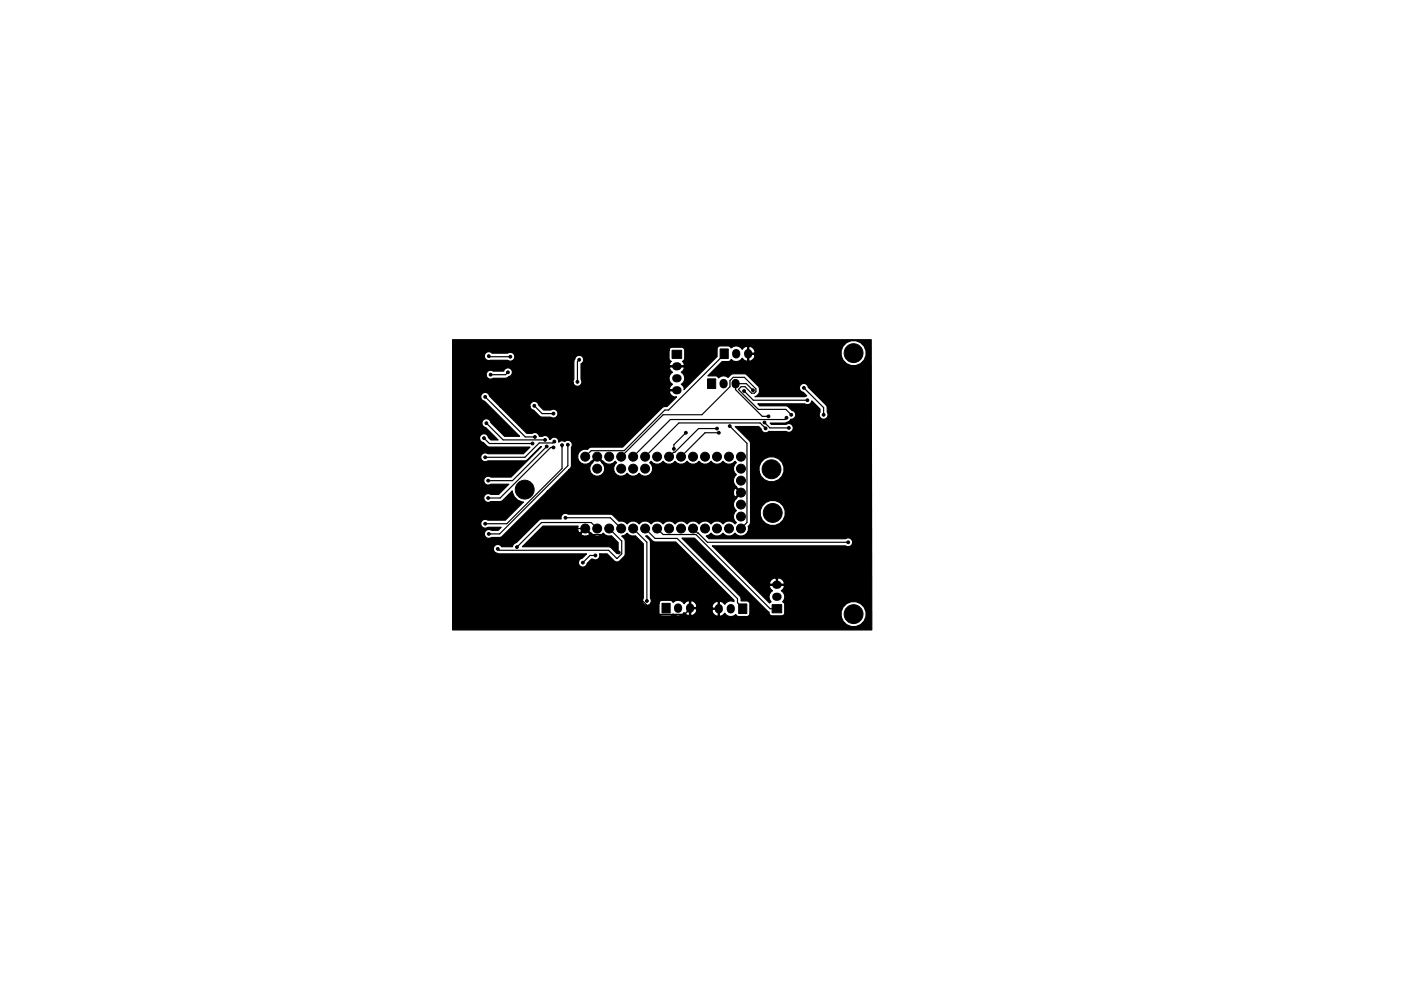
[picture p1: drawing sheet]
<svg xmlns="http://www.w3.org/2000/svg" width="297mm" height="210mm" viewBox="0 0 297 210" stroke-linecap="round" stroke-linejoin="round" font-family="sans-serif">
<g fill="#000" stroke="#000" stroke-width=".21">
<path d="M142.5 74.3h2v1.7h-2zM152.7 74h1.7v2.1h-1.7zM150 80.4h1.7v2h-1.7zM140.4 128h1.7v2h-1.7zM156.6 128.1h1.7v2.1h-1.7zM163.7 128.3h2v1.7h-2z"/>
<circle cx="103.6" cy="75.6" r=".3"/>
<circle cx="104" cy="79.5" r=".3"/>
<circle cx="107.7" cy="79" r=".3"/>
<circle cx="108.2" cy="75.7" r=".3"/>
<circle cx="111" cy="76.1" r=".3"/>
<circle cx="122.8" cy="76.3" r=".3"/>
<circle cx="130.6" cy="75.3" r=".3"/>
<circle cx="166.6" cy="76.3" r=".3"/>
<circle cx="172" cy="77.1" r=".3"/>
<circle cx="181" cy="74.9" r="2"/>
<circle cx="102.6" cy="93" r=".3"/>
<circle cx="102.9" cy="84.2" r=".3"/>
<circle cx="102.9" cy="97" r=".3"/>
<circle cx="103.1" cy="89.8" r=".3"/>
<circle cx="112.9" cy="94.1" r=".3"/>
<circle cx="113.2" cy="84.3" r=".3"/>
<circle cx="113.3" cy="86.1" r=".3"/>
<circle cx="113.4" cy="92.7" r=".3"/>
<circle cx="114.7" cy="84.8" r=".3"/>
<circle cx="115.6" cy="93.3" r=".3"/>
<circle cx="115.9" cy="94.7" r=".3"/>
<circle cx="117.3" cy="87.8" r=".3"/>
<circle cx="117.3" cy="94.9" r=".3"/>
<circle cx="117.5" cy="93.7" r=".3"/>
<circle cx="119.2" cy="94.4" r=".3"/>
<circle cx="120.4" cy="94.4" r=".3"/>
<circle cx="122.4" cy="81" r=".3"/>
<circle cx="124.1" cy="96.9" r=".95"/>
<circle cx="126.6" cy="99.4" r=".95"/>
<circle cx="126.6" cy="96.9" r=".95"/>
<circle cx="129.2" cy="96.9" r=".95"/>
<circle cx="131.7" cy="96.9" r=".95"/>
<circle cx="131.7" cy="99.4" r=".95"/>
<circle cx="132.8" cy="82.4" r=".3"/>
<circle cx="134.2" cy="99.4" r=".95"/>
<circle cx="134.2" cy="96.9" r=".95"/>
<circle cx="136.8" cy="96.9" r=".95"/>
<circle cx="136.8" cy="99.4" r=".95"/>
<circle cx="139.3" cy="96.9" r=".95"/>
<circle cx="141.9" cy="96.9" r=".95"/>
<circle cx="142.9" cy="95.2" r=".3"/>
<circle cx="144.4" cy="96.9" r=".95"/>
<circle cx="145.4" cy="91.8" r=".3"/>
<circle cx="146.9" cy="96.9" r=".95"/>
<circle cx="149.5" cy="96.9" r=".95"/>
<circle cx="152" cy="96.9" r=".95"/>
<circle cx="152" cy="90.9" r=".3"/>
<circle cx="152.4" cy="91.8" r=".3"/>
<circle cx="154.6" cy="96.9" r=".95"/>
<circle cx="154.7" cy="90.4" r=".3"/>
<circle cx="157.1" cy="99.4" r=".95"/>
<circle cx="157.1" cy="96.9" r=".95"/>
<circle cx="157.8" cy="83" r=".3"/>
<circle cx="159.6" cy="82.8" r=".3"/>
<circle cx="162.1" cy="89.6" r=".3"/>
<circle cx="162.3" cy="90.9" r=".3"/>
<circle cx="162.9" cy="88.3" r=".3"/>
<circle cx="163.6" cy="99.6" r="2"/>
<circle cx="166.6" cy="92.6" r=".3"/>
<circle cx="166.8" cy="88.6" r=".3"/>
<circle cx="167.3" cy="90.8" r=".3"/>
<circle cx="167.8" cy="88" r=".3"/>
<circle cx="170.4" cy="82.3" r=".3"/>
<circle cx="171.2" cy="84.9" r=".3"/>
<circle cx="174.6" cy="88" r=".3"/>
<circle cx="102.9" cy="111.1" r=".3"/>
<circle cx="103.5" cy="102" r=".3"/>
<circle cx="103.5" cy="105.7" r=".3"/>
<circle cx="103.6" cy="113.3" r=".3"/>
<circle cx="105.5" cy="116.5" r=".3"/>
<circle cx="109.6" cy="116.1" r=".3"/>
<circle cx="111.3" cy="103.9" r="2"/>
<circle cx="116" cy="113.4" r=".3"/>
<circle cx="119.9" cy="109.8" r=".3"/>
<circle cx="123.6" cy="119.4" r=".3"/>
<circle cx="124.1" cy="112.1" r=".95"/>
<circle cx="126.2" cy="117.9" r=".3"/>
<circle cx="126.6" cy="112.1" r=".95"/>
<circle cx="129.2" cy="112.1" r=".95"/>
<circle cx="131.2" cy="117.2" r=".3"/>
<circle cx="131.7" cy="112.1" r=".95"/>
<circle cx="134.2" cy="112.1" r=".95"/>
<circle cx="136.8" cy="112.1" r=".95"/>
<circle cx="139.3" cy="112.1" r=".95"/>
<circle cx="141.9" cy="112.1" r=".95"/>
<circle cx="144.4" cy="112.1" r=".95"/>
<circle cx="146.9" cy="112.1" r=".95"/>
<circle cx="149.5" cy="112.1" r=".95"/>
<circle cx="152" cy="112.1" r=".95"/>
<circle cx="154.6" cy="112.1" r=".95"/>
<circle cx="157.1" cy="104.5" r=".95"/>
<circle cx="157.1" cy="107.1" r=".95"/>
<circle cx="157.1" cy="112.1" r=".95"/>
<circle cx="157.1" cy="109.6" r=".95"/>
<circle cx="157.1" cy="102" r=".95"/>
<circle cx="160.1" cy="102.4" r=".3"/>
<circle cx="163.8" cy="108.8" r="2"/>
<circle cx="179.8" cy="115.1" r=".3"/>
<circle cx="98.3" cy="122.8" r=".3"/>
<circle cx="107.6" cy="127.9" r=".3"/>
<circle cx="133.7" cy="121.3" r=".3"/>
<circle cx="134.1" cy="126.5" r=".3"/>
<circle cx="137.2" cy="127.5" r=".3"/>
<circle cx="143.8" cy="120.8" r=".3"/>
<circle cx="145.5" cy="122.7" r=".3"/>
<circle cx="179.6" cy="120.9" r=".3"/>
<circle cx="181" cy="130.3" r="2"/>
</g>
<g fill="none" stroke="#000" stroke-width="1.7">
<path d="M143.4 77.7h.3M156.1 74.9v.3M158.6 74.9v.3M143.4 80.3h.3M143.4 82.8h.3M153.4 81.2v.4M156 81.2v.4M143.8 128.9v.3M146.3 128.9v.3M152.4 129v.3M154.9 129v.3M164.6 126.6h.3"/>
<path d="M164.6 124.1h.3"/>
</g>
<g fill="none" stroke="#000" stroke-width=".25">
<path d="M103.6 75.6l.2 .1h4.4M107.7 79l-.5 .5h-3.2M111 76.1l3.2 3.1v2.5M113.2 78.2v6.1M122.8 76.3l-.4 .4v4.3M130.6 75.3v4.8l2.6 2.7h10.3M153.5 75.1v.1l-11.8 11.8h-.7l-8.7 8.6h-6.9l-1.3 1.3M166.6 76.3l.8 .8h4.6M102.6 93l1.2 1.1h9.1M102.9 84.2l8.5 8.5h2M103.1 89.8l3.6 3.5h8.9M113.3 86.1l1.6 1.7h2.4"/>
<path d="M114.7 82.8v2M115.9 94.7l-7.2 7.3h-5.2M117.3 94.9h-.5l-10.8 10.8h-2.5M117.5 93.7l-.3 .3h-2.9l-3 3h-8.4M119.2 94.4v5l-11.7 11.7h-4.6M120.4 94.4v4.4l-14.5 14.5h-2.3M145.4 91.8l-2.5 2.6v.8M152 90.9h-3.9l-5 5h-.3l-.9 1M152.4 91.8h-2.9l-5.1 5.1M154.7 90.4l3.7 3.7v16.8l-1.3 1.2M157.8 83l1.9 1.9h11.5M159.6 82.8l-1.4-1.4h-2.2v1.3l5.6 5.6h1.3"/>
<path d="M162.1 89.6l1.1 1.2h4.1M162.3 90.9l-1.1-1.2h-17.3l-7.1 7.2M166.6 92.6l-6.5 6.5v3.3M166.8 88.6l-.4 .4h-24.3l-7.9 7.9M167.8 88l-1.2-1.1h-5.8l-4.2-4.3 .5-.6h.9l1.3 1.4h.6l.4-.3v-.6l-2.5-2.4h-2.3l-.7 .7v1.2l-6 6h-8.2l-8.9 8.9M170.4 82.3l4.2 4.2v1.5M116 113.4l1.2-1.3h6.9l1.3 1.3h2l3.8 3.8M119.9 109.8h9.5l2.3 2.3M126.2 117.9h-1.1l-1.5 1.5M126.6 112.1l-1.3-1.2h-10.5l-5.2 5.2M129.2 112.1l2.6 2.7v2.7l-.9 1-1.9-1.7h-23.2l-.3-.3M134.2 112.1l3 2.9v12.5"/>
<path d="M136.8 112.1l2.1 2.1h4.7l12.8 12.8v.9l1.1 1.3M139.3 112.1l1.3 1.3h7l15.7 15.8h1.4M146.9 112.1l3.1 3h29.8M98.3 122.8l5.1 5.1h4.2M133.7 121.3v3.7l5.4 5.4M134.1 126.5l3.9 3.9h7.1l1.2-1.4M143.8 120.8l1.7 1.9M179.6 120.9l-3.2 3.2h-11.7"/>
</g>
<path d="M155.8 81.3h.3v.2h-.3zM115.1 111.6h7.5a1.09 1.09 0 0 0 .4 1.5l1.1-1.2 1.1 1.2a1.72 1.72 0 0 0 2.7 0 1.5 1.5 0 0 0 1.7 .6l1.5 1.4v2.1l-.3 .2-1.2-1.2-.6-.2h-18.2l2.7-2.7h9.6a1.12 1.12 0 0 0 1.9 0l-.9-1-1 1h-9.6zM96 72.1h88.7l.1 61.6h-88.8v-17.1h8.6l.4 .6 .8 .3h18.6l-1 .9a.95 .95 0 0 0-.5 1.7 .95 .95 0 0 0 1.6-.6l.9-.9h.3a.94 .94 0 0 0 1.1 0 .94 .94 0 0 0 .3-1.1h1.6l1.5 1.5 .6 .2h.3a2.64 2.64 0 0 0 1.5-1.7l-.1-3-.7-.8 .8-.2 .4-.4a1.5 1.5 0 0 0 1.7 .6l1.7 1.7v11.5a.95 .95 0 0 0 .2 1.4 .95 .95 0 0 0 1.4-.3h1.7v2a.65 .65 0 0 0 .7 .7h1.7l.6-.4a1.47 1.47 0 0 0 2.3-.3l.4 .4 .5 .2 .3-.1v-1.3h.2v1.3l.3 .1a1.44 1.44 0 0 0 1-1.1h3.2l.2 .6 .4 .4 .5 .3 .3-.2v-1.3h-1.2l-.2 .2h-3.2l-.1-.3h-1.4v-1.7h.2v1.4l4.5-.1 .2 .2h1.2v-1.3l-.3-.2-.5 .3-.4 .4-.2 .6h-3.2a1.17 1.17 0 0 0-1.5-1.3l-.3-.1-.5 .3-.4 .4a1.46 1.46 0 0 0-2.3-.3l-.1-.2-.5-.2h-1.7l-.5 .1-.2 .5h-1.7a.92 .92 0 0 0-.1-1.1v-11.9l-.2-.5-.8-.8h.3l1.4 1.2 4.7 .1 12.3 12.3v.3a1.42 1.42 0 0 0-1.9 .6l-.4-.4-.5-.3-.3 .2v2.9l.3 .2 .5-.3 .4-.4 .7 .6 .5 .1h23.4a2.69 2.69 0 0 0 4.2 1.7 2.69 2.69 0 0 0 0-4.4 2.69 2.69 0 0 0-4.2 1.7v1h-23.3l.5-.1 .5-.3 .2 .2 .4 .2h1.7a.65 .65 0 0 0 .7-.6v-2.1l-.2-.4-.5-.2h-1.2v-.8l-.2-.2-12.3-12.3h2.6l15.9 15.7 .1 .6 .5 .2h2a.65 .65 0 0 0 .7-.7v-1.7l-.4-.6a1.47 1.47 0 0 0-.3-2.4l.4-.3 .2-.6-.1-.2h-3l-.1 .2 .3 .6 .4 .3-.3 .3a1.49 1.49 0 0 0 0 2.1l-.3 .3-4.3-4.3h4.2l.1 .2h1.4v-1.2h.2v1.2h1.4l.1-.2a1.29 1.29 0 0 0-1.7-1 1.16 1.16 0 0 0-1.5 1h-4.2l-7.9-7.9h28.3a.95 .95 0 0 0 1.5-.8 .95 .95 0 0 0-1.5-.7h-29l-.6-.6 .7-.2 .3-.4 .4 .4a1.58 1.58 0 0 0 2.2-.4 1.57 1.57 0 0 0 2.5 0 1.59 1.59 0 0 0 2 .5 1.59 1.59 0 0 0 .8-1.9l.5-.5v-1.8h2.1l.4 .9a2.69 2.69 0 0 0 4.5 0 2.69 2.69 0 0 0-1.7-4.1 2.69 2.69 0 0 0-3.2 3.2h-2.1v-9.3h1.8l.4 1a2.69 2.69 0 0 0 4.5 0 2.69 2.69 0 0 0-1.7-4.2 2.69 2.69 0 0 0-3.2 3.2h-1.8v-6.3l-3.2-3.3h5l.5 .5a.93 .93 0 0 0 .6 .8 .93 .93 0 0 0 1-.3l3.7 .1a.95 .95 0 0 0 1.3-.2 .95 .95 0 0 0 0-1.2 .95 .95 0 0 0-1.3-.2h-3.2l-.2-.2h3.1l.9-.4 .3-.5h.4a.95 .95 0 0 0 .7-.9 .95 .95 0 0 0-.8-.9l-.7-.8-.6-.2h-5.5l-.4-.4h9.9a.94 .94 0 0 0 1.5-.6l1.8 1.7v.6a.95 .95 0 0 0 .1 1.3 .95 .95 0 0 0 1.3 0 .95 .95 0 0 0 .1-1.3v-.9l-.2-.6-3.8-3.7a.95 .95 0 0 0-1-.9 .95 .95 0 0 0-.9 .9 .95 .95 0 0 0 .8 1l.8 .8-.5 .2h-10.5l.1-.1a1.47 1.47 0 0 0 .6-2.1l-2.7-2.6-2.6-.1-.6 .2-.5 .6-.4-.3a1.49 1.49 0 0 0-1.7 .4l-.1-.3-.5-.2h-1.6l3-3h1.5l.4-.4a1.47 1.47 0 0 0 2.3-.3l.4 .4 .5 .3 .3-.2v-1.3h.2v1.3l.3 .2a1.48 1.48 0 0 0 1.1-1.3h18.2l.4 1a2.69 2.69 0 0 0 4.5 0 2.69 2.69 0 0 0-1.7-4.1 2.69 2.69 0 0 0-3.2 3.1h-18.2l-.1-.2h-1.5v-1.6h.2v1.3h1.3a1.12 1.12 0 0 0-1.5-1.3l-.3-.2-.5 .3-.4 .4a1.46 1.46 0 0 0-2.3-.3l-.1-.2-.5-.2h-1.7l-.5 .2-.2 .4v1.6l-7 7.1 .1-.3-.2-.5-.5-.4a1.45 1.45 0 0 0 0-2.5l.5-.4 .2-.5-.1-.3h-3l-.1 .3 .3 .5 .4 .4-.3 .2a1.47 1.47 0 0 0 .3 2.3l-.4 .4-.3 .5 .1 .3h1.6l.1 .2h-1.7l-.1 .3a1.49 1.49 0 0 0 1.2 1.1l.3-.2-2 2.1-.7 .1-.3 .2-8.4 8.4h-6.6l-.9 .5-.1-.1a1.64 1.64 0 0 0-1.8 2.3 1.64 1.64 0 0 0 2.9 .2l1.1-1.1 1.1 1.1a1.72 1.72 0 0 0 2.7 .1l.3 .3-.3 .3a1.61 1.61 0 0 0 .4 2.2 1.61 1.61 0 0 0 2.2-.3 1.57 1.57 0 0 0 2.5 0 1.6 1.6 0 0 0 2.4 .2 1.6 1.6 0 0 0-.1-2.4l.2-.3 .4 .3a1.58 1.58 0 0 0 2.2-.3 1.57 1.57 0 0 0 2.5 0 1.57 1.57 0 0 0 2.6 0 1.57 1.57 0 0 0 2.5 0 1.57 1.57 0 0 0 2.5 0 1.57 1.57 0 0 0 2.6 0 1.57 1.57 0 0 0 2.5 0l.3 .3-.3 .3a1.58 1.58 0 0 0 .3 2.2 1.72 1.72 0 0 0 .1 2.7l1.1 1.1-1.1 1.1a1.72 1.72 0 0 0-.1 2.7 1.57 1.57 0 0 0 0 2.6l-.3 .3-.3-.4a1.58 1.58 0 0 0-2.2 .4 1.57 1.57 0 0 0-2.6 0 1.57 1.57 0 0 0-2.5 0 1.57 1.57 0 0 0-2.5 0 1.57 1.57 0 0 0-2.6 0 1.57 1.57 0 0 0-2.5 0 1.57 1.57 0 0 0-2.6 0 1.57 1.57 0 0 0-2.5 0 1.57 1.57 0 0 0-2.5 0 1.5 1.5 0 0 0-1.8-.6l-1.2-1.3-.6-.2h-8.9a.94 .94 0 0 0-1.2 0 .94 .94 0 0 0-.3 1l-4.5 .1-5 4.9a.9 .9 0 0 0-.8 .9l-2.4-.1a.95 .95 0 0 0-1.1-.3 .95 .95 0 0 0-.6 1h-8.6v-23.5h5.7l.4 .7 .4 .1 1 .9 .3 .1h8.6l-1.4 1.4h-7.6a.95 .95 0 0 0-1.2 .1 .95 .95 0 0 0 0 1.3 .95 .95 0 0 0 1.2 .1l8.2-.1 3-3h.2l-6.4 6.5h-4.4a.95 .95 0 0 0-1.4 .8 .95 .95 0 0 0 1.5 .7h3.8l-2.2 2.2h-1.7a.95 .95 0 0 0-1.4 .8 .95 .95 0 0 0 1.5 .7h2.2l2.3-2.3a2.52 2.52 0 0 0 2.4 2.4l-3.9 3.9h-3.7a.95 .95 0 0 0-1.2 .1 .95 .95 0 0 0 0 1.3 .95 .95 0 0 0 1.2 .1h2.9l-.7 .6h-1.4a.95 .95 0 0 0-1.5 .8 .95 .95 0 0 0 1.5 .7h1.7l.6-.2 9.5-9.5h39.5v.6l.2 .5 .3 .1 .9-1-.9-.9-.3 .1-.2 .6h-39.5l4.5-4.6h4.5l.3 .6a1.65 1.65 0 0 0 2.5 .2 1.65 1.65 0 0 0-.2-2.5l-1-.9-.9 .9a2.08 2.08 0 0 0-.7 1.7h-4.5l.6-.6 .1-.3v-3.9a.97 .97 0 0 0-.2-1.3 .97 .97 0 0 0-1.3 .1 .92 .92 0 0 0-1.2 .1 .94 .94 0 0 0-.7-1 .94 .94 0 0 0-1.1 .4l-.2-.1a.94 .94 0 0 0-1.5-.5l-.7-.1a.94 .94 0 0 0-1.5-.6h-1.1l-5.7-5.6h6.3l.5 .6 .3 .1 1.5 1.5h2.2a.95 .95 0 0 0 1.5-.8 .95 .95 0 0 0-1.5-.7h-1.6l-1-1a.95 .95 0 0 0-1.1-.8 .95 .95 0 0 0-.8 1.1h-6.3l-2.2-2.2a.95 .95 0 0 0-1-.9 .95 .95 0 0 0-.9 .9 .95 .95 0 0 0 .8 1l7.5 7.5h-3.2l-2.9-3a.95 .95 0 0 0-1.7-.5 .95 .95 0 0 0 .6 1.6l2.6 2.6h-1.5l-.5-.5a.95 .95 0 0 0-1.2-.8 .95 .95 0 0 0-.7 1.1h-5.7v-11.9h25.5l.1 .3a.95 .95 0 0 0 1.4 .3 .95 .95 0 0 0 .2-1.3v-3.3l.1-.1a.95 .95 0 0 0 0-1.6 .95 .95 0 0 0-1.4 .7l-.2 .5v3.8l-.2 .7h-25.5v-1.5h7.1l.1 .3a.94 .94 0 0 0 1.4 .3h2.6l.6-.4a.95 .95 0 0 0 .6-1.5 .95 .95 0 0 0-1.6 .3h-2.3a.95 .95 0 0 0-1 0 .95 .95 0 0 0-.4 1h-7.1v-4h6.7l.1 .4a.91 .91 0 0 0 1.1 .3l3.8 .1a.95 .95 0 0 0 1.5-.8 .95 .95 0 0 0-1.6-.8h-3.3l-.1-.1a.95 .95 0 0 0-1.1 0 .95 .95 0 0 0-.4 .9h-6.7v-1.4h45.8l.1 2 .4 .4-.4 .6 .1 .3h3l.1-.3-.4-.6 .4-.4 .1-2a.65 .65 0 0 0-.7-.6h-2.2l-.5 .6h-45.8z" fill="#000" stroke="#000" stroke-width=".25"/>
</svg>
